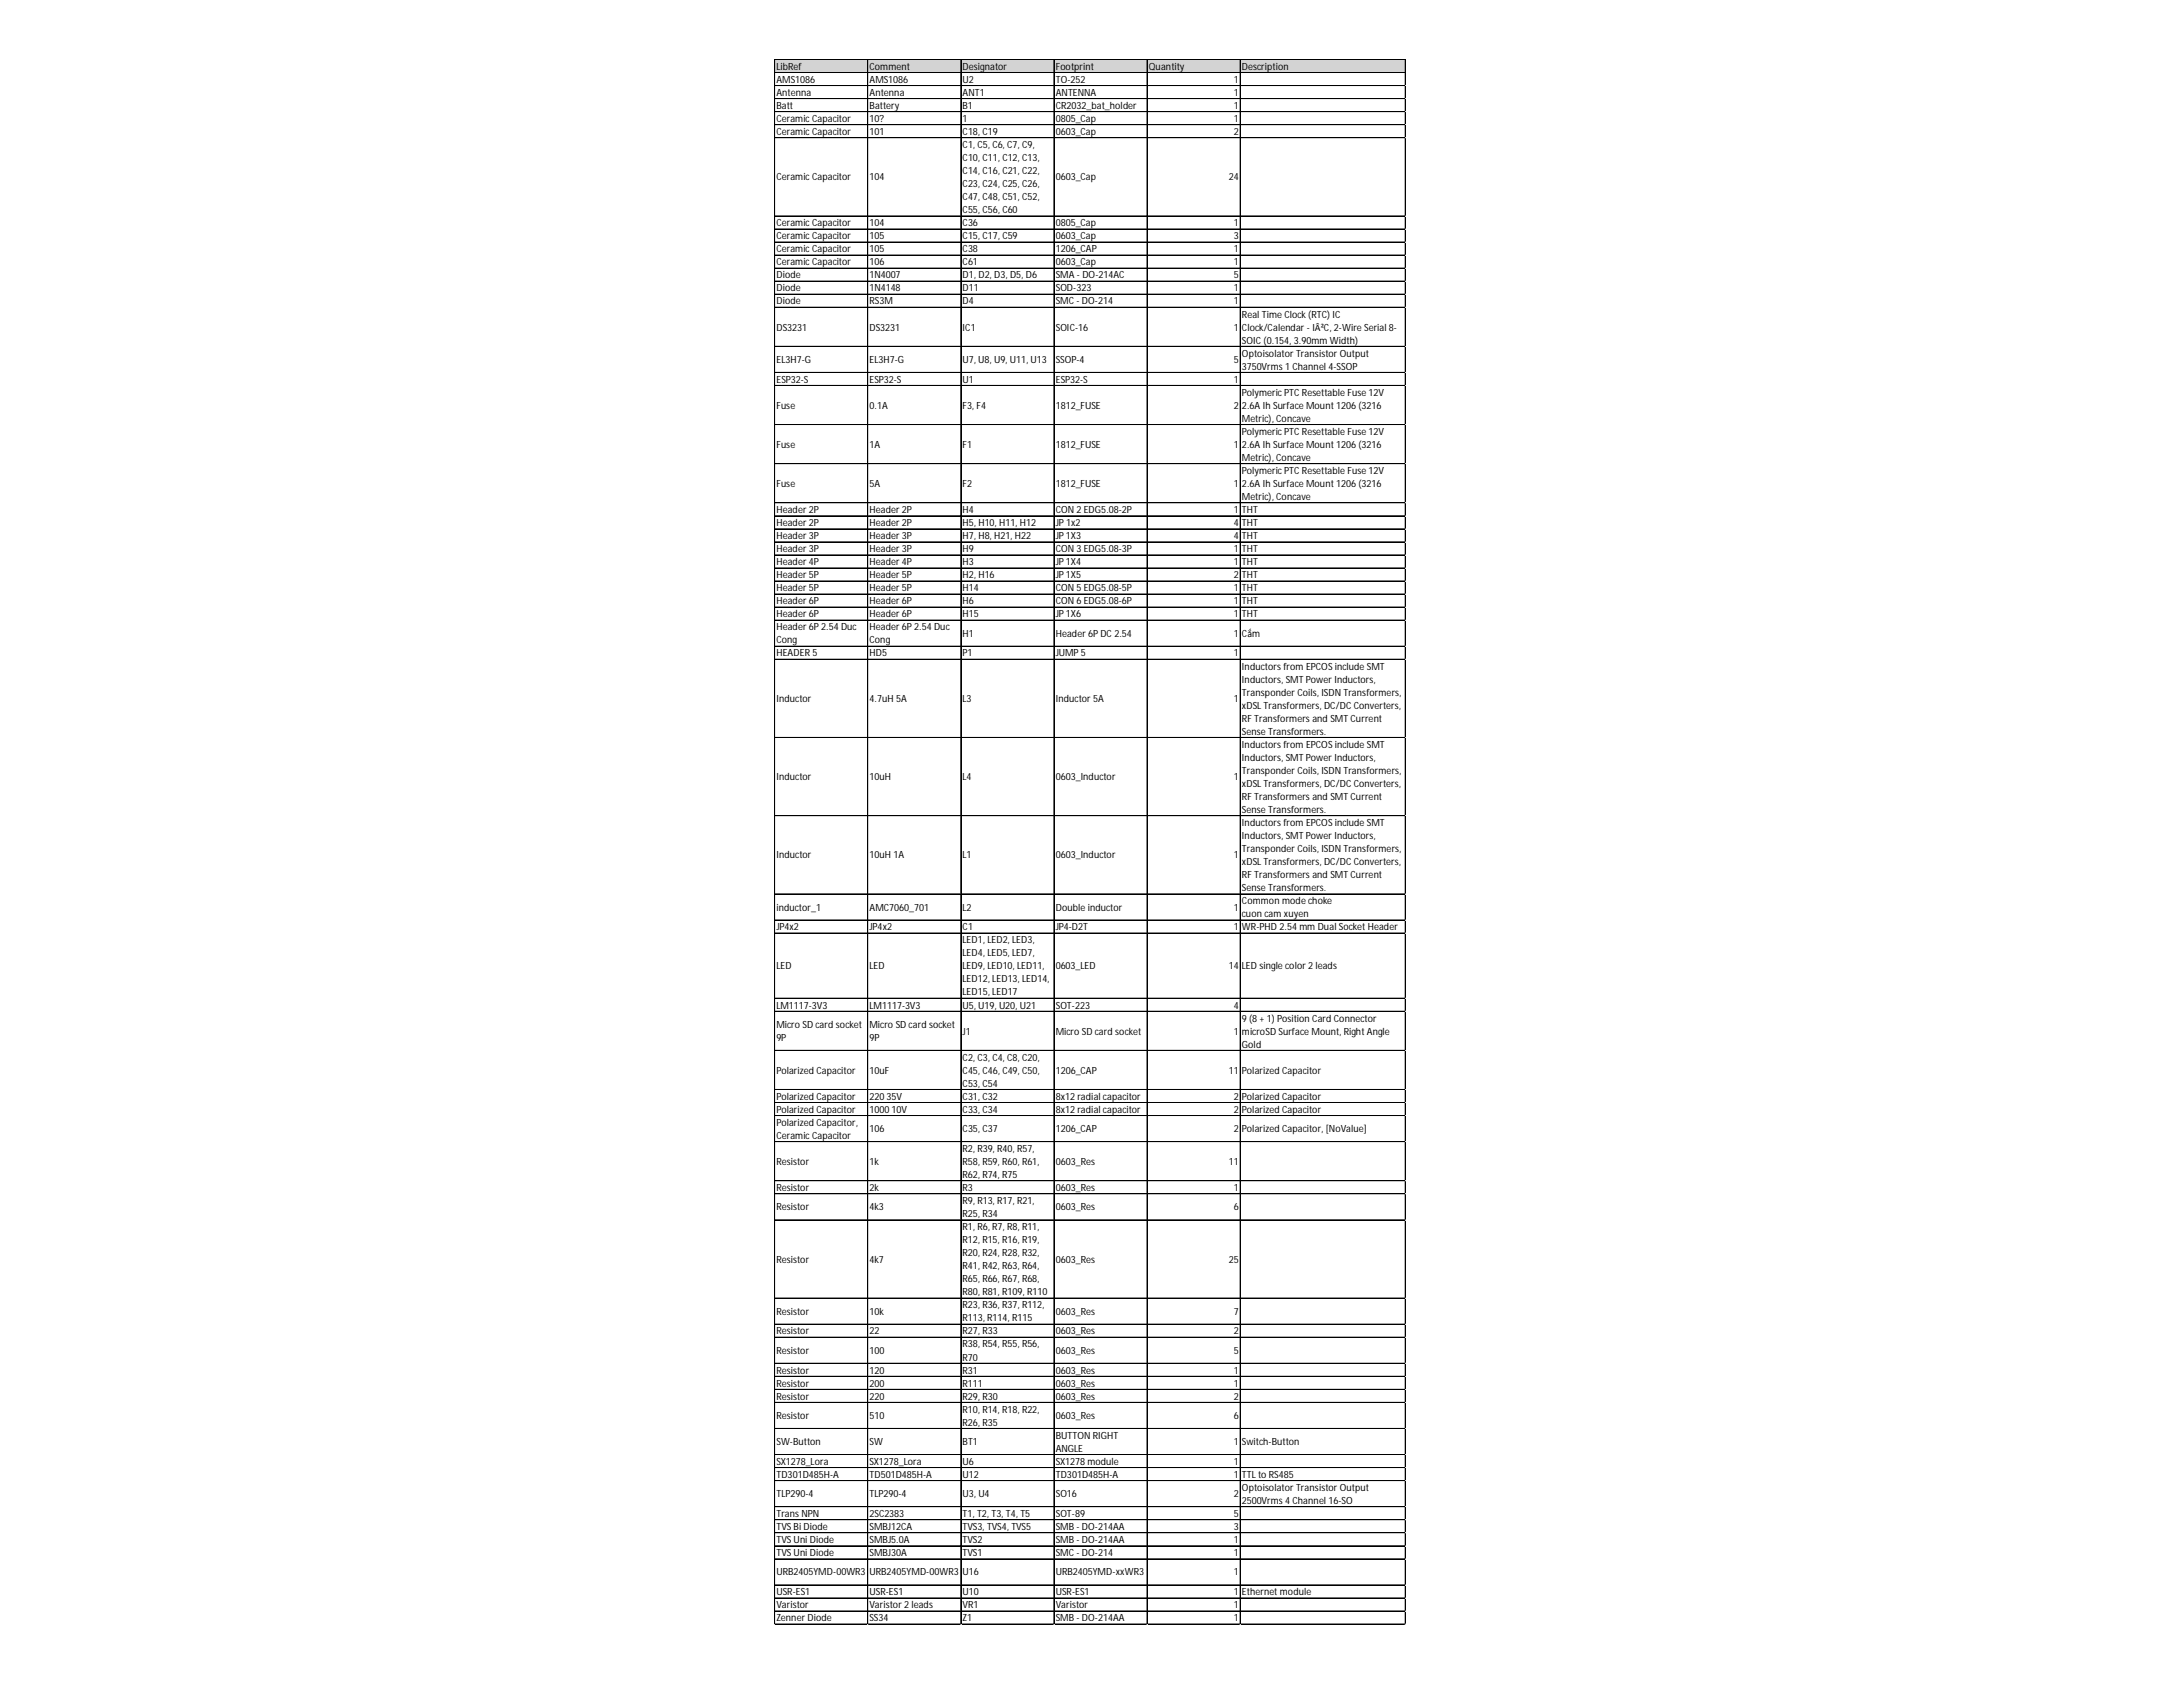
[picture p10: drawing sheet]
<svg xmlns="http://www.w3.org/2000/svg" width="279mm" height="216mm" viewBox="0 0 279 216" stroke-linecap="round" stroke-linejoin="round" font-family="sans-serif">
<defs><g id="words">
<g font-size="1.3">
<text x="99.4" y="8.9">LibRef</text>
<text x="99.4" y="10.6">AMS1086</text>
<text x="111.3" y="8.9">Comment</text>
<text x="111.3" y="10.6">AMS1086</text>
<text x="123.2" y="8.9">Designator</text>
<text x="123.2" y="10.6">U2</text>
<text x="135.1" y="8.9">Footprint</text>
<text x="135.1" y="10.6">TO-252</text>
<text x="147" y="8.9">Quantity</text>
<text x="157.9" y="10.6">1</text>
<text x="159" y="8.9">Description</text>
<text x="99.4" y="12.3">Antenna</text>
<text x="99.4" y="13.9">Batt</text>
<text x="99.4" y="15.6">CeramicCapacitor</text>
<text x="99.4" y="17.3">CeramicCapacitor</text>
<text x="111.3" y="12.3">Antenna</text>
<text x="111.3" y="13.9">Battery</text>
<text x="111.3" y="15.6">10?</text>
<text x="111.3" y="17.3">101</text>
<text x="123.2" y="12.3">ANT1</text>
<text x="123.2" y="13.9">B1</text>
<text x="123.2" y="15.6">1</text>
<text x="123.2" y="17.3">C18, C19</text>
<text x="135.1" y="12.3">ANTENNA</text>
<text x="135.1" y="13.9">CR2032_bat_holder</text>
<text x="135.1" y="15.6">0805_Cap</text>
<text x="135.1" y="17.3">0603_Cap</text>
<text x="157.9" y="12.3">1</text>
<text x="157.9" y="13.9">1</text>
<text x="157.9" y="15.6">1</text>
<text x="157.9" y="17.3">2</text>
<text x="99.4" y="23.1">CeramicCapacitor</text>
<text x="111.3" y="23.1">104</text>
<text x="123.2" y="18.9">C1, C5, C6, C7, C9,</text>
<text x="123.2" y="20.6">C10, C11, C12, C13,</text>
<text x="123.2" y="22.3">C14, C16, C21, C22,</text>
<text x="123.2" y="23.9">C23, C24, C25, C26,</text>
<text x="135.1" y="23.1">0603_Cap</text>
<text x="157.3" y="23.1">24</text>
<text x="99.4" y="29">CeramicCapacitor</text>
<text x="111.3" y="29">104</text>
<text x="123.2" y="25.6">C47, C48, C51, C52,</text>
<text x="123.2" y="27.3">C55, C56, C60</text>
<text x="123.2" y="29">C36</text>
<text x="135.1" y="29">0805_Cap</text>
<text x="157.9" y="29">1</text>
<text x="99.4" y="30.6">CeramicCapacitor</text>
<text x="99.4" y="32.3">CeramicCapacitor</text>
<text x="99.4" y="34">CeramicCapacitor</text>
<text x="99.4" y="35.6">Diode</text>
<text x="111.3" y="30.6">105</text>
<text x="111.3" y="32.3">105</text>
<text x="111.3" y="34">106</text>
<text x="111.3" y="35.6">1N4007</text>
<text x="123.2" y="30.6">C15, C17, C59</text>
<text x="123.2" y="32.3">C38</text>
<text x="123.2" y="34">C61</text>
<text x="123.2" y="35.6">D1, D2, D3, D5, D6</text>
<text x="135.1" y="30.6">0603_Cap</text>
<text x="135.1" y="32.3">1206_CAP</text>
<text x="135.1" y="34">0603_Cap</text>
<text x="135.1" y="35.6">SMA- DO-214AC</text>
<text x="157.9" y="30.6">3</text>
<text x="157.9" y="32.3">1</text>
<text x="157.9" y="34">1</text>
<text x="157.9" y="35.6">5</text>
<text x="99.4" y="37.3">Diode</text>
<text x="99.4" y="39">Diode</text>
<text x="111.3" y="37.3">1N4148</text>
<text x="111.3" y="39">RS3M</text>
<text x="123.2" y="37.3">D11</text>
<text x="123.2" y="39">D4</text>
<text x="135.1" y="37.3">SOD-323</text>
<text x="135.1" y="39">SMC- DO-214</text>
<text x="157.9" y="37.3">1</text>
<text x="157.9" y="39">1</text>
<text x="159" y="40.6">Real Time Clock (RTC) IC</text>
<text x="99.4" y="42.3">DS3231</text>
<text x="99.4" y="46.4">EL3H7-G</text>
<text x="111.3" y="42.3">DS3231</text>
<text x="111.3" y="46.4">EL3H7-G</text>
<text x="123.2" y="42.3">IC1</text>
<text x="123.2" y="46.4">U7, U8, U9, U11, U13</text>
<text x="135.1" y="42.3">SOIC-16</text>
<text x="135.1" y="46.4">SSOP-4</text>
<text x="157.9" y="42.3">1</text>
<text x="157.9" y="46.4">5</text>
<text x="159" y="42.3">Clock/Calendar- IÂ²C, 2-Wire Serial 8-</text>
<text x="159" y="44">SOIC(0.154, 3.90mmWidth)</text>
<text x="159" y="45.6">OptoisolatorTransistorOutput</text>
<text x="159" y="47.3">3750Vrms1 Channel 4-SSOP</text>
<text x="99.4" y="49">ESP32-S</text>
<text x="99.4" y="52.3">Fuse</text>
<text x="111.3" y="49">ESP32-S</text>
<text x="111.3" y="52.3">0.1A</text>
<text x="123.2" y="49">U1</text>
<text x="123.2" y="52.3">F3, F4</text>
<text x="135.1" y="49">ESP32-S</text>
<text x="135.1" y="52.3">1812_FUSE</text>
<text x="157.9" y="49">1</text>
<text x="157.9" y="52.3">2</text>
<text x="159" y="50.6">PolymericPTCResettable Fuse 12V</text>
<text x="159" y="52.3">2.6AIh Surface Mount1206 (3216</text>
<text x="159" y="54">Metric), Concave</text>
<text x="99.4" y="57.3">Fuse</text>
<text x="111.3" y="57.3">1A</text>
<text x="123.2" y="57.3">F1</text>
<text x="135.1" y="57.3">1812_FUSE</text>
<text x="157.9" y="57.3">1</text>
<text x="159" y="55.7">PolymericPTCResettable Fuse 12V</text>
<text x="159" y="57.3">2.6AIh Surface Mount1206 (3216</text>
<text x="159" y="59">Metric), Concave</text>
<text x="99.4" y="62.3">Fuse</text>
<text x="99.4" y="65.7">Header2P</text>
<text x="111.3" y="62.3">5A</text>
<text x="111.3" y="65.7">Header2P</text>
<text x="123.2" y="62.3">F2</text>
<text x="123.2" y="65.7">H4</text>
<text x="135.1" y="62.3">1812_FUSE</text>
<text x="135.1" y="65.7">CON 2 EDG5.08-2P</text>
<text x="157.9" y="62.3">1</text>
<text x="157.9" y="65.7">1</text>
<text x="159" y="60.7">PolymericPTCResettable Fuse 12V</text>
<text x="159" y="62.3">2.6AIh Surface Mount1206 (3216</text>
<text x="159" y="64">Metric), Concave</text>
<text x="159" y="65.7">THT</text>
<text x="99.4" y="67.3">Header2P</text>
<text x="99.4" y="69">Header3P</text>
<text x="99.4" y="70.7">Header3P</text>
<text x="111.3" y="67.3">Header2P</text>
<text x="111.3" y="69">Header3P</text>
<text x="111.3" y="70.7">Header3P</text>
<text x="123.2" y="67.3">H5, H10, H11, H12</text>
<text x="123.2" y="69">H7, H8, H21, H22</text>
<text x="123.2" y="70.7">H9</text>
<text x="135.1" y="67.3">JP1x2</text>
<text x="135.1" y="69">JP1X3</text>
<text x="135.1" y="70.7">CON 3 EDG5.08-3P</text>
<text x="157.9" y="67.3">4</text>
<text x="157.9" y="69">4</text>
<text x="157.9" y="70.7">1</text>
<text x="159" y="67.3">THT</text>
<text x="159" y="69">THT</text>
<text x="159" y="70.7">THT</text>
<text x="99.4" y="72.3">Header4P</text>
<text x="99.4" y="74">Header5P</text>
<text x="99.4" y="75.7">Header5P</text>
<text x="99.4" y="77.3">Header6P</text>
<text x="111.3" y="72.3">Header4P</text>
<text x="111.3" y="74">Header5P</text>
<text x="111.3" y="75.7">Header5P</text>
<text x="111.3" y="77.3">Header6P</text>
<text x="123.2" y="72.3">H3</text>
<text x="123.2" y="74">H2, H16</text>
<text x="123.2" y="75.7">H14</text>
<text x="123.2" y="77.3">H6</text>
<text x="135.1" y="72.3">JP1X4</text>
<text x="135.1" y="74">JP1X5</text>
<text x="135.1" y="75.7">CON 5 EDG5.08-5P</text>
<text x="135.1" y="77.3">CON 6 EDG5.08-6P</text>
<text x="157.9" y="72.3">1</text>
<text x="157.9" y="74">2</text>
<text x="157.9" y="75.7">1</text>
<text x="157.9" y="77.3">1</text>
<text x="159" y="72.3">THT</text>
<text x="159" y="74">THT</text>
<text x="159" y="75.7">THT</text>
<text x="159" y="77.3">THT</text>
<text x="99.4" y="79">Header6P</text>
<text x="99.4" y="80.7">Header6P2.54 Duc</text>
<text x="99.4" y="82.3">Cong</text>
<text x="111.3" y="79">Header6P</text>
<text x="111.3" y="80.7">Header6P2.54 Duc</text>
<text x="111.3" y="82.3">Cong</text>
<text x="123.2" y="79">H15</text>
<text x="123.2" y="81.5">H1</text>
<text x="135.1" y="79">JP1X6</text>
<text x="135.1" y="81.5">Header6PDC2.54</text>
<text x="157.9" y="79">1</text>
<text x="157.9" y="81.5">1</text>
<text x="159" y="79">THT</text>
<text x="159" y="81.5">Cắm</text>
<text x="99.4" y="84">HEADER 5</text>
<text x="99.4" y="89.8">Inductor</text>
<text x="111.3" y="84">HD5</text>
<text x="111.3" y="89.8">4.7uH5A</text>
<text x="123.2" y="84">P1</text>
<text x="123.2" y="89.8">L3</text>
<text x="135.1" y="84">JUMP5</text>
<text x="135.1" y="89.8">Inductor5A</text>
<text x="157.9" y="84">1</text>
<text x="157.9" y="89.8">1</text>
<text x="159" y="85.7">InductorsfromEPCOS include SMT</text>
<text x="159" y="87.4">Inductors, SMTPowerInductors,</text>
<text x="159" y="89">TransponderCoils, ISDN Transformers,</text>
<text x="159" y="90.7">xDSLTransformers, DC/DCConverters,</text>
<text x="159" y="92.4">RF Transformersand SMTCurrent</text>
<text x="159" y="94">Sense Transformers.</text>
<text x="159" y="95.7">InductorsfromEPCOS include SMT</text>
<text x="99.4" y="99.8">Inductor</text>
<text x="111.3" y="99.8">10uH</text>
<text x="123.2" y="99.8">L4</text>
<text x="135.1" y="99.8">0603_Inductor</text>
<text x="157.9" y="99.8">1</text>
<text x="159" y="97.4">Inductors, SMTPowerInductors,</text>
<text x="159" y="99">TransponderCoils, ISDN Transformers,</text>
<text x="159" y="100.7">xDSLTransformers, DC/DCConverters,</text>
<text x="159" y="102.4">RF Transformersand SMTCurrent</text>
<text x="159" y="104">Sense Transformers.</text>
<text x="159" y="105.7">InductorsfromEPCOS include SMT</text>
<text x="159" y="107.4">Inductors, SMTPowerInductors,</text>
<text x="99.4" y="109.9">Inductor</text>
<text x="111.3" y="109.9">10uH1A</text>
<text x="123.2" y="109.9">L1</text>
<text x="135.1" y="109.9">0603_Inductor</text>
<text x="157.9" y="109.9">1</text>
<text x="159" y="109">TransponderCoils, ISDN Transformers,</text>
<text x="159" y="110.7">xDSLTransformers, DC/DCConverters,</text>
<text x="159" y="112.4">RF Transformersand SMTCurrent</text>
<text x="99.4" y="116.5">inductor_1</text>
<text x="99.4" y="119.1">JP4x2</text>
<text x="111.3" y="116.5">AMC7060_701</text>
<text x="111.3" y="119.1">JP4x2</text>
<text x="123.2" y="116.5">L2</text>
<text x="123.2" y="119.1">C1</text>
<text x="135.1" y="116.5">Double inductor</text>
<text x="135.1" y="119.1">JP4-D2T</text>
<text x="157.9" y="116.5">1</text>
<text x="157.9" y="119.1">1</text>
<text x="159" y="114.1">Sense Transformers.</text>
<text x="159" y="115.7">Common mode choke</text>
<text x="159" y="117.4">cuon camxuyen</text>
<text x="159" y="119.1">WR-PHD2.54 mmDual SocketHeader</text>
<text x="99.4" y="124.1">LED</text>
<text x="111.3" y="124.1">LED</text>
<text x="123.2" y="120.7">LED1, LED2, LED3,</text>
<text x="123.2" y="122.4">LED4, LED5, LED7,</text>
<text x="123.2" y="124.1">LED9, LED10, LED11,</text>
<text x="123.2" y="125.7">LED12, LED13, LED14,</text>
<text x="135.1" y="124.1">0603_LED</text>
<text x="157.3" y="124.1">14</text>
<text x="159" y="124.1">LEDsingle color2 leads</text>
<text x="99.4" y="129.1">LM1117-3V3</text>
<text x="99.4" y="131.5">MicroSDcard socket</text>
<text x="111.3" y="129.1">LM1117-3V3</text>
<text x="111.3" y="131.5">MicroSDcard socket</text>
<text x="123.2" y="127.4">LED15, LED17</text>
<text x="123.2" y="129.1">U5, U19, U20, U21</text>
<text x="135.1" y="129.1">SOT-223</text>
<text x="157.9" y="129.1">4</text>
<text x="159" y="130.7">9 (8 + 1) Position Card Connector</text>
<text x="99.4" y="133.2">9P</text>
<text x="99.4" y="137.4">Polarized Capacitor</text>
<text x="111.3" y="133.2">9P</text>
<text x="111.3" y="137.4">10uF</text>
<text x="123.2" y="132.4">J1</text>
<text x="123.2" y="135.7">C2, C3, C4, C8, C20,</text>
<text x="123.2" y="137.4">C45, C46, C49, C50,</text>
<text x="135.1" y="132.4">MicroSDcard socket</text>
<text x="135.1" y="137.4">1206_CAP</text>
<text x="157.3" y="137.4">11</text>
<text x="157.9" y="132.4">1</text>
<text x="159" y="132.4">microSDSurface Mount, RightAngle</text>
<text x="159" y="134.1">Gold</text>
<text x="159" y="137.4">Polarized Capacitor</text>
<text x="99.4" y="140.7">Polarized Capacitor</text>
<text x="99.4" y="142.4">Polarized Capacitor</text>
<text x="111.3" y="140.7">220 35V</text>
<text x="111.3" y="142.4">1000 10V</text>
<text x="123.2" y="139.1">C53, C54</text>
<text x="123.2" y="140.7">C31, C32</text>
<text x="123.2" y="142.4">C33, C34</text>
<text x="135.1" y="140.7">8x12 radial capacitor</text>
<text x="135.1" y="142.4">8x12 radial capacitor</text>
<text x="157.9" y="140.7">2</text>
<text x="157.9" y="142.4">2</text>
<text x="159" y="140.7">Polarized Capacitor</text>
<text x="159" y="142.4">Polarized Capacitor</text>
<text x="99.4" y="144.1">Polarized Capacitor,</text>
<text x="99.4" y="145.8">CeramicCapacitor</text>
<text x="99.4" y="149.1">Resistor</text>
<text x="111.3" y="144.9">106</text>
<text x="111.3" y="149.1">1k</text>
<text x="123.2" y="144.9">C35, C37</text>
<text x="123.2" y="147.4">R2, R39, R40, R57,</text>
<text x="123.2" y="149.1">R58, R59, R60, R61,</text>
<text x="135.1" y="144.9">1206_CAP</text>
<text x="135.1" y="149.1">0603_Res</text>
<text x="157.3" y="149.1">11</text>
<text x="157.9" y="144.9">2</text>
<text x="159" y="144.9">Polarized Capacitor, [NoValue]</text>
<text x="99.4" y="152.4">Resistor</text>
<text x="99.4" y="154.9">Resistor</text>
<text x="111.3" y="152.4">2k</text>
<text x="111.3" y="154.9">4k3</text>
<text x="123.2" y="150.8">R62, R74, R75</text>
<text x="123.2" y="152.4">R3</text>
<text x="123.2" y="154.1">R9, R13, R17, R21,</text>
<text x="123.2" y="155.8">R25, R34</text>
<text x="135.1" y="152.4">0603_Res</text>
<text x="135.1" y="154.9">0603_Res</text>
<text x="157.9" y="152.4">1</text>
<text x="157.9" y="154.9">6</text>
<text x="99.4" y="161.6">Resistor</text>
<text x="111.3" y="161.6">4k7</text>
<text x="123.2" y="157.4">R1, R6, R7, R8, R11,</text>
<text x="123.2" y="159.1">R12, R15, R16, R19,</text>
<text x="123.2" y="160.8">R20, R24, R28, R32,</text>
<text x="135.1" y="161.6">0603_Res</text>
<text x="157.3" y="161.6">25</text>
<text x="123.2" y="162.4">R41, R42, R63, R64,</text>
<text x="123.2" y="164.1">R65, R66, R67, R68,</text>
<text x="123.2" y="165.8">R80, R81, R109, R110</text>
<text x="123.2" y="167.4">R23, R36, R37, R112,</text>
<text x="99.4" y="168.2">Resistor</text>
<text x="99.4" y="170.8">Resistor</text>
<text x="99.4" y="173.3">Resistor</text>
<text x="111.3" y="168.2">10k</text>
<text x="111.3" y="170.8">22</text>
<text x="111.3" y="173.3">100</text>
<text x="123.2" y="169.1">R113, R114, R115</text>
<text x="123.2" y="170.8">R27, R33</text>
<text x="123.2" y="172.5">R38, R54, R55, R56,</text>
<text x="135.1" y="168.2">0603_Res</text>
<text x="135.1" y="170.8">0603_Res</text>
<text x="135.1" y="173.3">0603_Res</text>
<text x="157.9" y="168.2">7</text>
<text x="157.9" y="170.8">2</text>
<text x="157.9" y="173.3">5</text>
<text x="99.4" y="175.8">Resistor</text>
<text x="99.4" y="177.5">Resistor</text>
<text x="99.4" y="179.1">Resistor</text>
<text x="111.3" y="175.8">120</text>
<text x="111.3" y="177.5">200</text>
<text x="111.3" y="179.1">220</text>
<text x="123.2" y="174.1">R70</text>
<text x="123.2" y="175.8">R31</text>
<text x="123.2" y="177.5">R111</text>
<text x="123.2" y="179.1">R29, R30</text>
<text x="135.1" y="175.8">0603_Res</text>
<text x="135.1" y="177.5">0603_Res</text>
<text x="135.1" y="179.1">0603_Res</text>
<text x="157.9" y="175.8">1</text>
<text x="157.9" y="177.5">1</text>
<text x="157.9" y="179.1">2</text>
<text x="99.4" y="181.6">Resistor</text>
<text x="99.4" y="184.9">SW-Button</text>
<text x="111.3" y="181.6">510</text>
<text x="111.3" y="184.9">SW</text>
<text x="123.2" y="180.8">R10, R14, R18, R22,</text>
<text x="123.2" y="182.5">R26, R35</text>
<text x="123.2" y="184.9">BT1</text>
<text x="135.1" y="181.6">0603_Res</text>
<text x="135.1" y="184.1">BUTTON RIGHT</text>
<text x="135.1" y="185.8">ANGLE</text>
<text x="157.9" y="181.6">6</text>
<text x="157.9" y="184.9">1</text>
<text x="159" y="184.9">Switch-Button</text>
<text x="99.4" y="187.5">SX1278_Lora</text>
<text x="99.4" y="189.1">TD301D485H-A</text>
<text x="99.4" y="191.6">TLP290-4</text>
<text x="111.3" y="187.5">SX1278_Lora</text>
<text x="111.3" y="189.1">TD501D485H-A</text>
<text x="111.3" y="191.6">TLP290-4</text>
<text x="123.2" y="187.5">U6</text>
<text x="123.2" y="189.1">U12</text>
<text x="123.2" y="191.6">U3, U4</text>
<text x="135.1" y="187.5">SX1278 module</text>
<text x="135.1" y="189.1">TD301D485H-A</text>
<text x="135.1" y="191.6">SO16</text>
<text x="157.9" y="187.5">1</text>
<text x="157.9" y="189.1">1</text>
<text x="157.9" y="191.6">2</text>
<text x="159" y="189.1">TTLtoRS485</text>
<text x="159" y="190.8">OptoisolatorTransistorOutput</text>
<text x="99.4" y="194.1">TransNPN</text>
<text x="99.4" y="195.8">TVS Bi Diode</text>
<text x="99.4" y="197.5">TVS Uni Diode</text>
<text x="111.3" y="194.1">2SC2383</text>
<text x="111.3" y="195.8">SMBJ12CA</text>
<text x="111.3" y="197.5">SMBJ5.0A</text>
<text x="123.2" y="194.1">T1, T2, T3, T4, T5</text>
<text x="123.2" y="195.8">TVS3, TVS4, TVS5</text>
<text x="123.2" y="197.5">TVS2</text>
<text x="135.1" y="194.1">SOT-89</text>
<text x="135.1" y="195.8">SMB - DO-214AA</text>
<text x="135.1" y="197.5">SMB - DO-214AA</text>
<text x="157.9" y="194.1">5</text>
<text x="157.9" y="195.8">3</text>
<text x="157.9" y="197.5">1</text>
<text x="159" y="192.5">2500Vrms4 Channel 16-SO</text>
<text x="99.4" y="199.1">TVS Uni Diode</text>
<text x="99.4" y="201.6">URB2405YMD-00WR3</text>
<text x="111.3" y="199.1">SMBJ30A</text>
<text x="111.3" y="201.6">URB2405YMD-00WR3</text>
<text x="123.2" y="199.1">TVS1</text>
<text x="123.2" y="201.6">U16</text>
<text x="135.1" y="199.1">SMC- DO-214</text>
<text x="135.1" y="201.6">URB2405YMD-xxWR3</text>
<text x="157.9" y="199.1">1</text>
<text x="157.9" y="201.6">1</text>
<text x="99.4" y="204.2">USR-ES1</text>
<text x="99.4" y="205.8">Varistor</text>
<text x="99.4" y="207.5">ZennerDiode</text>
<text x="111.3" y="204.2">USR-ES1</text>
<text x="111.3" y="205.8">Varistor2 leads</text>
<text x="111.3" y="207.5">SS34</text>
<text x="123.2" y="204.2">U10</text>
<text x="123.2" y="205.8">VR1</text>
<text x="123.2" y="207.5">Z1</text>
<text x="135.1" y="204.2">USR-ES1</text>
<text x="135.1" y="205.8">Varistor</text>
<text x="135.1" y="207.5">SMB - DO-214AA</text>
<text x="157.9" y="204.2">1</text>
<text x="157.9" y="205.8">1</text>
<text x="157.9" y="207.5">1</text>
<text x="159" y="204.2">Ethernetmodule</text>
</g>
</g></defs>
<path d="M99.1 7.6h80.9v1.7h-80.9z" fill="#d3d3d3"/>
<g fill="none" stroke="#000" stroke-width=".13">
<path d="M99.1 7.6v200.3M99.2 7.6v200.3M99.2 7.6h80.7M99.2 9.3h80.7M99.2 10.9h80.7M99.2 11h80.7M99.2 12.6h80.7M99.2 14.3h80.7M99.2 16h80.7M99.2 17.6h80.7M99.2 17.7h80.7M111.1 7.7v200.2"/>
<path d="M123 7.7v200.2M134.9 7.7v200.2M146.8 7.7v200.2M158.7 7.7l.1 200.2M179.9 7.7v200.2M99.2 27.6h80.7M99.2 27.7h80.7M99.2 29.3h80.7M99.2 31h80.7M99.2 32.6h80.7M99.2 32.7h80.7M99.2 34.3h80.7"/>
<path d="M99.2 36h80.7M99.2 37.6h80.7M99.2 39.3h80.7M99.2 44.3h80.7M99.2 47.7h80.7M99.2 49.3h80.7M99.2 54.3h80.7M99.2 54.4h80.7M99.2 59.3h80.7M99.2 59.4h80.7M99.2 64.3h80.7M99.2 64.4h80.7"/>
<path d="M99.2 66h80.7M99.2 67.7h80.7M99.2 69.3h80.7M99.2 69.4h80.7M99.2 71h80.7M99.2 72.7h80.7M99.2 74.4h80.7M99.2 76h80.7M99.2 76.1h80.7M99.2 77.7h80.7M99.2 79.4h80.7M99.2 82.7h80.7"/>
<path d="M99.2 84.4h80.7M99.2 94.4h80.7M99.2 104.4h80.7M99.2 114.4h80.7M99.2 117.7h80.7M99.2 119.4h80.7M99.2 127.7h80.7M99.2 127.8h80.7M99.2 129.4h80.7M99.2 134.4h80.7M99.2 134.5h80.7M99.2 139.4h80.7"/>
<path d="M99.2 139.5h80.7M99.2 141.1h80.7M99.2 142.8h80.7M99.2 146.1h80.7M99.2 151.1h80.7M99.2 152.8h80.7M99.2 156.1h80.7M99.2 166.1h80.7M99.2 166.2h80.7M99.2 169.5h80.7M99.2 171.1h80.7M99.2 171.2h80.7"/>
<path d="M99.2 174.5h80.7M99.2 176.1h80.7M99.2 176.2h80.7M99.2 177.8h80.7M99.2 179.5h80.7M99.2 182.8h80.7M99.2 186.1h80.7M99.2 187.8h80.7M99.2 189.5h80.7M99.2 192.8h80.7M99.2 194.5h80.7M99.2 196.2h80.7"/>
<path d="M99.2 197.8h80.7M99.2 197.9h80.7M99.2 199.5h80.7M99.2 202.8h80.7M99.2 202.9h80.7M99.2 204.5h80.7M99.2 206.2h80.7M99.2 207.8h80.7M99.2 207.9h80.7"/>
</g>
<path d="M99.1 207.9h.1" fill="none" stroke="#d4d4d4" stroke-width=".13"/>
<path d="M99.1 207.9h.1z" fill="#d4d4d4"/>
<path d="M111.1 207.9h.1" fill="none" stroke="#d4d4d4" stroke-width=".13"/>
<path d="M123 207.9h.1" fill="none" stroke="#d4d4d4" stroke-width=".13"/>
<path d="M134.9 207.9h.1" fill="none" stroke="#d4d4d4" stroke-width=".13"/>
<path d="M146.8 207.9h.1" fill="none" stroke="#d4d4d4" stroke-width=".13"/>
<path d="M146.8 207.9h.1z" fill="#d4d4d4"/>
<path d="M158.7 207.9h.1" fill="none" stroke="#d4d4d4" stroke-width=".13"/>
<path d="M158.7 207.9h.1z" fill="#d4d4d4"/>
<path d="M179.9 207.9h.1" fill="none" stroke="#d4d4d4" stroke-width=".13"/>
<path d="M179.9 10.9h.1" fill="none" stroke="#d4d4d4" stroke-width=".13"/>
<path d="M179.9 10.9l.1 .1z" fill="#d4d4d4"/>
<path d="M179.9 12.6h.1" fill="none" stroke="#d4d4d4" stroke-width=".13"/>
<path d="M179.9 12.6l.1 .1z" fill="#d4d4d4"/>
<path d="M179.9 14.3h.1" fill="none" stroke="#d4d4d4" stroke-width=".13"/>
<path d="M179.9 14.3h.1z" fill="#d4d4d4"/>
<path d="M179.9 16h.1" fill="none" stroke="#d4d4d4" stroke-width=".13"/>
<path d="M179.9 16h.1z" fill="#d4d4d4"/>
<path d="M179.9 17.6h.1" fill="none" stroke="#d4d4d4" stroke-width=".13"/>
<path d="M179.9 17.6l.1 .1z" fill="#d4d4d4"/>
<path d="M179.9 27.6h.1" fill="none" stroke="#d4d4d4" stroke-width=".13"/>
<path d="M179.9 27.6l.1 .1z" fill="#d4d4d4"/>
<path d="M179.9 29.3h.1" fill="none" stroke="#d4d4d4" stroke-width=".13"/>
<path d="M179.9 29.3l.1 .1z" fill="#d4d4d4"/>
<path d="M179.9 31h.1" fill="none" stroke="#d4d4d4" stroke-width=".13"/>
<path d="M179.9 31h.1z" fill="#d4d4d4"/>
<path d="M179.9 32.6h.1" fill="none" stroke="#d4d4d4" stroke-width=".13"/>
<path d="M179.9 32.6l.1 .1z" fill="#d4d4d4"/>
<path d="M179.9 34.3h.1" fill="none" stroke="#d4d4d4" stroke-width=".13"/>
<path d="M179.9 34.3l.1 .1z" fill="#d4d4d4"/>
<path d="M179.9 36h.1" fill="none" stroke="#d4d4d4" stroke-width=".13"/>
<path d="M179.9 36h.1z" fill="#d4d4d4"/>
<path d="M179.9 37.6h.1" fill="none" stroke="#d4d4d4" stroke-width=".13"/>
<path d="M179.9 37.6l.1 .1z" fill="#d4d4d4"/>
<path d="M179.9 39.3h.1" fill="none" stroke="#d4d4d4" stroke-width=".13"/>
<path d="M179.9 39.3l.1 .1z" fill="#d4d4d4"/>
<path d="M179.9 44.3h.1" fill="none" stroke="#d4d4d4" stroke-width=".13"/>
<path d="M179.9 44.3l.1 .1z" fill="#d4d4d4"/>
<path d="M179.9 47.7h.1" fill="none" stroke="#d4d4d4" stroke-width=".13"/>
<path d="M179.9 47.7h.1z" fill="#d4d4d4"/>
<path d="M179.9 49.3h.1" fill="none" stroke="#d4d4d4" stroke-width=".13"/>
<path d="M179.9 49.3l.1 .1z" fill="#d4d4d4"/>
<path d="M179.9 54.3h.1" fill="none" stroke="#d4d4d4" stroke-width=".13"/>
<path d="M179.9 54.3l.1 .1z" fill="#d4d4d4"/>
<path d="M179.9 59.3h.1" fill="none" stroke="#d4d4d4" stroke-width=".13"/>
<path d="M179.9 59.3l.1 .1z" fill="#d4d4d4"/>
<path d="M179.9 64.3h.1" fill="none" stroke="#d4d4d4" stroke-width=".13"/>
<path d="M179.9 64.3l.1 .1z" fill="#d4d4d4"/>
<path d="M179.9 66h.1" fill="none" stroke="#d4d4d4" stroke-width=".13"/>
<path d="M179.9 66l.1 .1z" fill="#d4d4d4"/>
<path d="M179.9 67.7h.1" fill="none" stroke="#d4d4d4" stroke-width=".13"/>
<path d="M179.9 67.7h.1z" fill="#d4d4d4"/>
<path d="M179.9 69.3h.1" fill="none" stroke="#d4d4d4" stroke-width=".13"/>
<path d="M179.9 69.3l.1 .1z" fill="#d4d4d4"/>
<path d="M179.9 71h.1" fill="none" stroke="#d4d4d4" stroke-width=".13"/>
<path d="M179.9 71l.1 .1z" fill="#d4d4d4"/>
<path d="M179.9 72.7h.1" fill="none" stroke="#d4d4d4" stroke-width=".13"/>
<path d="M179.9 72.7h.1z" fill="#d4d4d4"/>
<path d="M179.9 74.4h.1" fill="none" stroke="#d4d4d4" stroke-width=".13"/>
<path d="M179.9 74.4h.1z" fill="#d4d4d4"/>
<path d="M179.9 76h.1" fill="none" stroke="#d4d4d4" stroke-width=".13"/>
<path d="M179.9 76l.1 .1z" fill="#d4d4d4"/>
<path d="M179.9 77.7h.1" fill="none" stroke="#d4d4d4" stroke-width=".13"/>
<path d="M179.9 77.7h.1z" fill="#d4d4d4"/>
<path d="M179.9 79.4h.1" fill="none" stroke="#d4d4d4" stroke-width=".13"/>
<path d="M179.9 79.4h.1z" fill="#d4d4d4"/>
<path d="M179.9 82.7h.1" fill="none" stroke="#d4d4d4" stroke-width=".13"/>
<path d="M179.9 82.7l.1 .1z" fill="#d4d4d4"/>
<path d="M179.9 84.4h.1" fill="none" stroke="#d4d4d4" stroke-width=".13"/>
<path d="M179.9 84.4h.1z" fill="#d4d4d4"/>
<path d="M179.9 94.4h.1" fill="none" stroke="#d4d4d4" stroke-width=".13"/>
<path d="M179.9 94.4h.1z" fill="#d4d4d4"/>
<path d="M179.9 104.4h.1" fill="none" stroke="#d4d4d4" stroke-width=".13"/>
<path d="M179.9 104.4h.1z" fill="#d4d4d4"/>
<path d="M179.9 114.4h.1" fill="none" stroke="#d4d4d4" stroke-width=".13"/>
<path d="M179.9 114.4l.1 .1z" fill="#d4d4d4"/>
<path d="M179.9 117.7h.1" fill="none" stroke="#d4d4d4" stroke-width=".13"/>
<path d="M179.9 117.7l.1 .1z" fill="#d4d4d4"/>
<path d="M179.9 119.4h.1" fill="none" stroke="#d4d4d4" stroke-width=".13"/>
<path d="M179.9 119.4l.1 .1z" fill="#d4d4d4"/>
<path d="M179.9 127.7h.1" fill="none" stroke="#d4d4d4" stroke-width=".13"/>
<path d="M179.9 127.7l.1 .1z" fill="#d4d4d4"/>
<path d="M179.9 129.4h.1" fill="none" stroke="#d4d4d4" stroke-width=".13"/>
<path d="M179.9 129.4l.1 .1z" fill="#d4d4d4"/>
<path d="M179.9 134.4h.1" fill="none" stroke="#d4d4d4" stroke-width=".13"/>
<path d="M179.9 134.4l.1 .1z" fill="#d4d4d4"/>
<path d="M179.9 139.4h.1" fill="none" stroke="#d4d4d4" stroke-width=".13"/>
<path d="M179.9 139.4l.1 .1z" fill="#d4d4d4"/>
<path d="M179.9 141.1h.1" fill="none" stroke="#d4d4d4" stroke-width=".13"/>
<path d="M179.9 141.1l.1 .1z" fill="#d4d4d4"/>
<path d="M179.9 142.8h.1" fill="none" stroke="#d4d4d4" stroke-width=".13"/>
<path d="M179.9 142.8h.1z" fill="#d4d4d4"/>
<path d="M179.9 146.1h.1" fill="none" stroke="#d4d4d4" stroke-width=".13"/>
<path d="M179.9 146.1l.1 .1z" fill="#d4d4d4"/>
<path d="M179.9 151.1h.1" fill="none" stroke="#d4d4d4" stroke-width=".13"/>
<path d="M179.9 151.1l.1 .1z" fill="#d4d4d4"/>
<path d="M179.9 152.8h.1" fill="none" stroke="#d4d4d4" stroke-width=".13"/>
<path d="M179.9 152.8h.1z" fill="#d4d4d4"/>
<path d="M179.9 156.1h.1" fill="none" stroke="#d4d4d4" stroke-width=".13"/>
<path d="M179.9 156.1l.1 .1z" fill="#d4d4d4"/>
<path d="M179.9 166.1h.1" fill="none" stroke="#d4d4d4" stroke-width=".13"/>
<path d="M179.9 166.1l.1 .1z" fill="#d4d4d4"/>
<path d="M179.9 169.5h.1" fill="none" stroke="#d4d4d4" stroke-width=".13"/>
<path d="M179.9 169.5h.1z" fill="#d4d4d4"/>
<path d="M179.9 171.1h.1" fill="none" stroke="#d4d4d4" stroke-width=".13"/>
<path d="M179.9 171.1l.1 .1z" fill="#d4d4d4"/>
<path d="M179.9 174.5h.1" fill="none" stroke="#d4d4d4" stroke-width=".13"/>
<path d="M179.9 174.5h.1z" fill="#d4d4d4"/>
<path d="M179.9 176.1h.1" fill="none" stroke="#d4d4d4" stroke-width=".13"/>
<path d="M179.9 176.1l.1 .1z" fill="#d4d4d4"/>
<path d="M179.9 177.8h.1" fill="none" stroke="#d4d4d4" stroke-width=".13"/>
<path d="M179.9 177.8l.1 .1z" fill="#d4d4d4"/>
<path d="M179.9 179.5h.1" fill="none" stroke="#d4d4d4" stroke-width=".13"/>
<path d="M179.9 179.5h.1z" fill="#d4d4d4"/>
<path d="M179.9 182.8h.1" fill="none" stroke="#d4d4d4" stroke-width=".13"/>
<path d="M179.9 182.8l.1 .1z" fill="#d4d4d4"/>
<path d="M179.9 186.1h.1" fill="none" stroke="#d4d4d4" stroke-width=".13"/>
<path d="M179.9 186.1l.1 .1z" fill="#d4d4d4"/>
<path d="M179.9 187.8h.1" fill="none" stroke="#d4d4d4" stroke-width=".13"/>
<path d="M179.9 187.8l.1 .1z" fill="#d4d4d4"/>
<path d="M179.9 189.5h.1" fill="none" stroke="#d4d4d4" stroke-width=".13"/>
<path d="M179.9 189.5h.1z" fill="#d4d4d4"/>
<path d="M179.9 192.8h.1" fill="none" stroke="#d4d4d4" stroke-width=".13"/>
<path d="M179.9 192.8l.1 .1z" fill="#d4d4d4"/>
<path d="M179.9 194.5h.1" fill="none" stroke="#d4d4d4" stroke-width=".13"/>
<path d="M179.9 194.5h.1z" fill="#d4d4d4"/>
<path d="M179.9 196.2h.1" fill="none" stroke="#d4d4d4" stroke-width=".13"/>
<path d="M179.9 196.2h.1z" fill="#d4d4d4"/>
<path d="M179.9 197.8h.1" fill="none" stroke="#d4d4d4" stroke-width=".13"/>
<path d="M179.9 197.8l.1 .1z" fill="#d4d4d4"/>
<path d="M179.9 199.5h.1" fill="none" stroke="#d4d4d4" stroke-width=".13"/>
<path d="M179.9 199.5l.1 .1z" fill="#d4d4d4"/>
<path d="M179.9 202.8h.1" fill="none" stroke="#d4d4d4" stroke-width=".13"/>
<path d="M179.9 202.8l.1 .1z" fill="#d4d4d4"/>
<path d="M179.9 204.5h.1" fill="none" stroke="#d4d4d4" stroke-width=".13"/>
<path d="M179.9 204.5l.1 .1z" fill="#d4d4d4"/>
<path d="M179.9 206.2h.1" fill="none" stroke="#d4d4d4" stroke-width=".13"/>
<path d="M179.9 206.2h.1z" fill="#d4d4d4"/>
<path d="M179.9 207.8h.1" fill="none" stroke="#d4d4d4" stroke-width=".13"/>
<path d="M179.9 207.8l.1 .1z" fill="#d4d4d4"/>
<use href="#words"/>
</svg>
